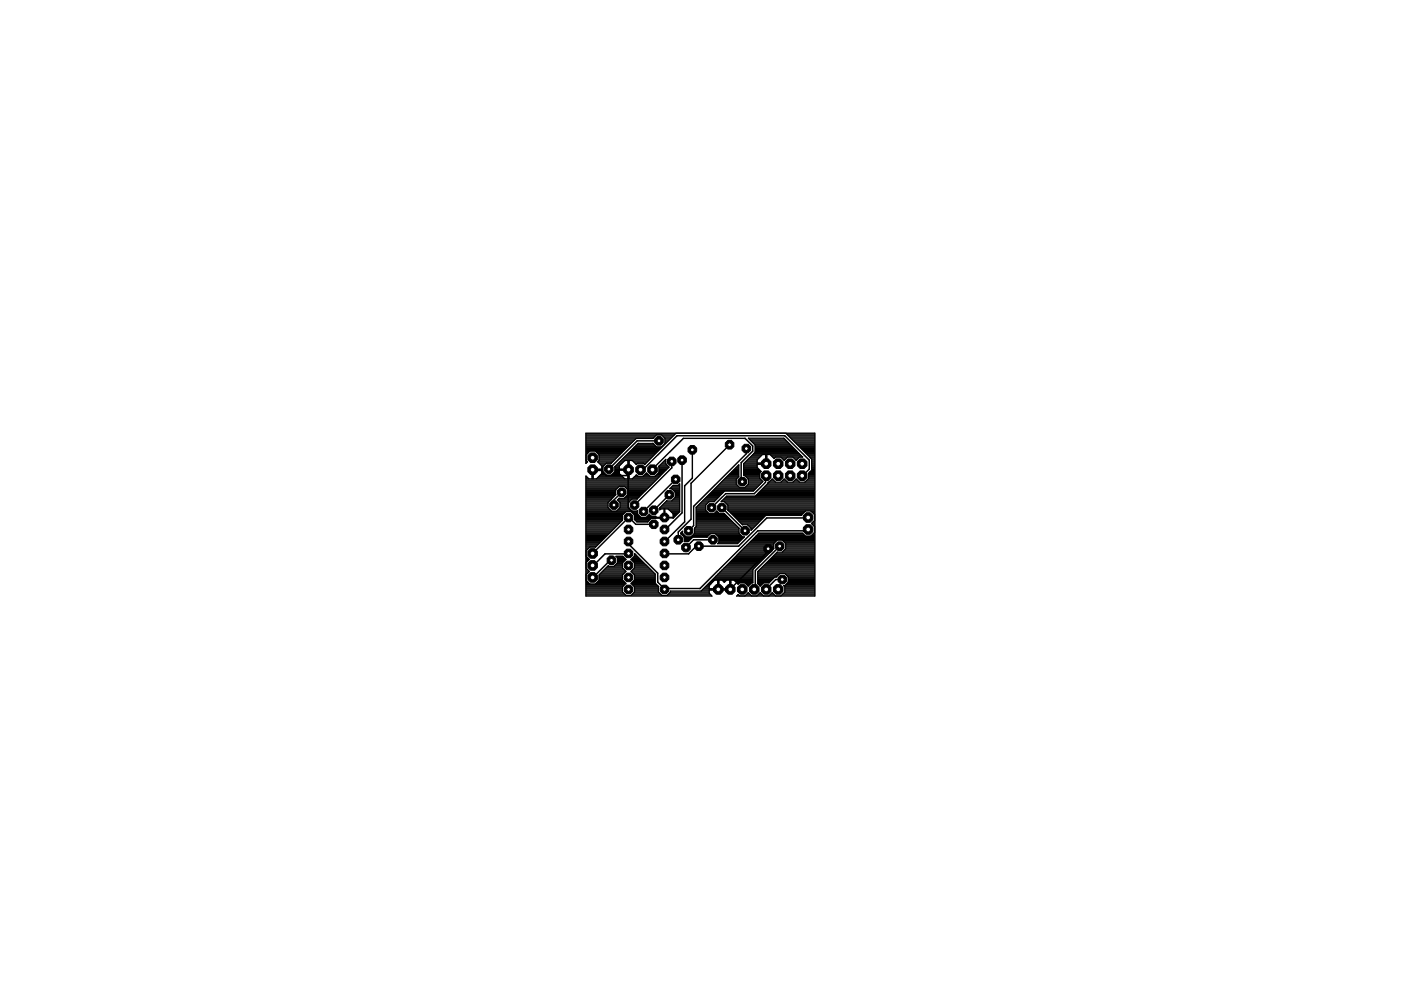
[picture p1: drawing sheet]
<svg xmlns="http://www.w3.org/2000/svg" width="297mm" height="210mm" viewBox="0 0 297 210" stroke-linecap="round" stroke-linejoin="round" font-family="sans-serif">
<g fill="none" stroke="#000" stroke-width=".32">
<path d="M125.6 99.6l.2 .1h1.7l1 1.1h4.7M133.3 99.6l-.1 8 2.2 2.2 5.5-.1M135.8 99.6l.6-.1 7.1-7.1h22.9l5.2 5.2v1.9l-1.5 1.4M138.3 99.6l6.6-6.7h13.1l1.6 1.7v1.1l-2.5 2.4v3.8l.3 .2M139.7 93.5h-4.6l-6 6M142.4 97.8v1.4l-7.9 7.9M144.6 97.6v11.1l-3.5 3.6h-.2M146.8 95.4v6l-1.6 1.6v7.6l-4.3 4.2M154.7 94.3l-8.2 8.2v7.6l-2.7 2.7v1.6M158.2 95.1v1.1l-11.1 11.2v4l-1.1 1.1M129.6 118.8h-.2l-3.8 3.6M131.8 104.4l-1.6 1.6v1.1"/>
<path d="M133.3 117.3l-5 .1-2.5 2.5h-.2M138.6 111.2h-3.8l-1.5-1.5-7.7 7.6M141.9 104.9l-3.3 3.3M143.3 101.6l-6.9 6.9M151.2 114.4h-4.1l-1.7 1.7M153.1 107.6l4.9 4.9M162.5 100.9l-.2 .2v1.2l-2.4 2.4h-6l-3 2.9M162.9 116.4v.5l-8.1 8.1M165.3 115.8l-5.2 5.2v3.8l-.2 .2M171.3 109.7l-8.7 .1-6 6h-9l-1.6 1.6-5.1-.1M171.3 112.3v.2h-10.6l-12.3 12.3h-7.3l-.2 .2-1.5-1.6v-1.9l-5.9-6v-.5l-.2-.2M165.9 122.9h-1.4l-2 2.1"/>
</g>
<g fill="none" stroke="#000" stroke-width=".25">
<path d="M124.2 98.2h.1M124.2 94h9.7M124.2 92.2h18.8M124.2 98h.3M124.2 97.7h.2M124.2 97.5h.1M124.2 97.3h.1M124.2 97.1h.1M124.2 96.9h.1M124.2 96.6h.1M124.2 96.4h.1M124.2 96.2h.3"/>
<path d="M124.2 96h.6M124.2 95.7h.8M124.2 95.5h8.1M124.2 95.3h8.3M124.2 95.1h8.6M124.2 94.8h8.8M124.2 94.6h9M124.2 94.4h9.2M124.2 94.2h9.4M124.2 93.7h9.9M124.2 93.5h10.1M124.2 93.3h10.3"/>
<path d="M124.2 93.1h10.5M124.2 92.9h14.3M124.2 92.6h14.5M124.2 92.4h14.8M124.2 92h19M124.3 97.6l.3 .3-.4 .4v-6.5h48.6v34.6h-16.6l.3-.4 .3 .3M124.3 96.5l.8-.8h1.1l.8 .8v1.1l-.3 .3 .9 .9v.7h-1.8v2M125.5 100h.3M125.5 99.7h.3M125.8 99.5h2M126.3 95.7h5.8M126.5 96h5.4"/>
<path d="M126.7 96.2h4.9M126.8 98h3.1M126.9 97.7h3.2M127 96.4h4.4M127 98.2h2.6M127 97.5h3.3M127 97.3h3.5M127 97.1h3.7M127 96.9h4M127 96.6h4.2M127.2 98.4h1.2M127.4 98.6h.7"/>
<path d="M127.6 100h.2M127.6 99.7h.2M127.6 99.3h.2M127.6 99.1h.2M127.6 98.8h.3M127.8 100l.8 .7h1l.8-.7M128.6 98.2l-.8 .7v1.1M129.6 98.2h.1M130.4 100h.9M130.4 98.9v.1M130.4 98.9v1.1M130.4 99.7h.9"/>
<path d="M130.4 99.5h2.7M130.4 99.3h.9M130.4 99.1h.9M130.5 98.8h.8M130.7 98.6h.8M130.9 98.4h.8M131.1 98.2h.8M131.3 98h.8M131.6 97.7h.8M131.8 97.5h5.9M132 97.3h5.9M132.2 97.1h5.9"/>
<path d="M132.4 96.9h5.9M132.7 96.6h5.8M132.9 96.4h5.9M133.1 96.2h5.9M133.1 98.2h.3M133.1 98.4h.3M133.1 100h.3M133.1 99.7h.3M133.1 99.3h.3M133.1 99.1h.3M133.1 98.8h.3M133.1 98.6h.3"/>
<path d="M133.1 98h.3M133.1 97.7h.3M133.3 96h5.9M133.6 95.7h5.8M133.8 95.5h5.9M134 95.3h5.9M134.2 97.7h3.2M134.2 95.1h5.9M134.4 98h2.8M134.4 94.8h5.9M134.6 98.2h2.4M134.7 94.6h4.4"/>
<path d="M134.8 98.4h.2M134.9 94.4h4M135.1 94.2h3.5M135.2 98.2l-.3 .3-.8-.9h-.7v1.9h-2.1v-.7l1.2-1.2h.6v3.9M136.6 98.4h.2M138.5 94h-3.2l-4.9 4.9M138.5 94h.1M138.5 94l.7 .7h1.1l.7-.7M139.2 92.2l-.7 .8h-3.6l-5.3 5.2M139.7 98.8h2M139.7 100h1.2M139.7 99.7h1.5"/>
<path d="M139.7 99.5h1.7M139.7 99.3h1.9M139.7 99.1h2.1M139.9 98.6h1.5M140.1 98.4h1.1M140.3 92.2l.7 .7v1.1M140.4 98.2h.8M140.4 94.6h.1M140.5 92.4h2.3M140.6 98h.6M140.6 94.4h.2M140.7 92.6h1.8"/>
<path d="M140.8 97.7h.4M140.8 94.2h.2M140.9 92.9h1.4M141 94h.2M141 93.7h.4M141 93.5h.6M141 93.3h.9M141 93.1h1.1M141 97.5h.2M143.3 91.9l-6.6 6.6-.3-.3M155.2 100h1.4M155.4 99.7h1.2"/>
<path d="M155.6 99.5h1M155.9 99.3h.7M156.1 99.1h.5M156.3 98.8h.3M156.5 98.6h.1M157.7 100h3.7M157.7 99.7h3.4M157.7 99.5h3.2M157.7 99.3h3M157.7 99.1h2.8M157.7 98.8h2.8M157.7 98.6h2.8"/>
<path d="M158 98h2.5M158.2 97.7h2.3M158.5 97.5h2M158.7 97.3h2M158.8 93.1h7.5M158.9 97.1h2.1M159.1 93.3h7.5M159.1 96.9h2.1M159.3 93.5h7.5M159.3 96.6h2.1M159.5 93.7h7.5M159.6 96.4h2"/>
<path d="M159.7 94h7.5M159.8 96.2h9.7M159.8 96.2l-2.1 2.1v2.5h.2l.8 .8v1.1l-.8 .7h-1.1l-.7-.7v-1.1l.5-.5M159.8 96.2l.3-.3v-1.5l-1.4-1.5h7.5l4 4h-.7l-.7 .7-.7-.7h-1.1l-.7 .7-.7-.7h-1.2l-.3 .3-.8-.8h-.7v1.8h-4.8M160 94.2h7.5M160 96h9.2M160.1 95.7h8.9M160.1 95.5h8.7M160.1 95.3h8.5M160.1 95.1h8.3M160.1 94.8h8M160.1 94.6h7.8"/>
<path d="M160.1 94.4h7.6M160.5 97.5l1.1-1.1h.7v2h-4.6M160.5 97.5v.7M160.5 98.4v.7l.9 .9M161.4 100l-.3 .3v1.1l.7 .7-2.1 2h-6.1l-2.2 2.3M162.3 98h.3M162.3 97.7h.3M162.3 97.5h.3M162.3 97.3h.3M162.3 97.1h.3M162.3 96.9h.3M162.3 96.6h.3"/>
<path d="M162.3 96.4h.3M163.3 96.4h6.4M163.5 96.6h6.4M163.7 96.9h6.4M164 97.1h.3M165.7 97.1h1.1M165.9 97.3h.7M166.2 97.5h.2M166.6 91.9l5.5 5.4v2.4l-.3 .3M166.7 92h6.1M166.9 92.2h5.9M167.2 92.4h5.6"/>
<path d="M167.4 92.6h5.4M167.6 92.9h5.2M167.8 93.1h5M168 93.3h4.8M168.3 97.1h1.1M168.3 93.5h4.5M168.5 97.3h.6M168.5 93.7h4.3M168.7 97.5h.2M168.7 94h4.1M168.9 94.2h3.9M169.2 94.4h3.6"/>
<path d="M169.4 94.6h3.4M169.6 94.8h3.2M169.8 95.1h3M170.1 95.3h2.7M170.3 95.5h2.5M170.5 95.7h2.3M170.7 96h2.1M170.9 96.2h1.9M171.2 96.4h1.6M171.4 96.6h1.4M171.6 96.9h1.2M171.8 100l-.4 .3v1.1l-.8 .8h-1.1l-.7-.7-.7 .7h-1.1l-.7-.7-.7 .7h-1.2l-.7-.7-.7 .7h-.2v.3l-2.7 2.7h-6l-1.2 1.2h19.9"/>
<path d="M171.8 97.1h1M172 99.7h.8M172 97.3h.8M172.1 98.2h.7M172.1 98.4h.7M172.1 99.5h.7M172.1 99.3h.7M172.1 99.1h.7M172.1 98.8h.7M172.1 98.6h.7M172.1 98h.7M172.1 97.7h.7"/>
<path d="M172.1 97.5h.7M172.8 100h-1M124.2 106.4h4.9M124.2 115.3h2.8M124.2 106.2h5.1M124.2 117.1h.1M124.2 101.5h15.2M124.2 108.4h11M124.2 116h2.1M124.2 113.1h5M124.2 109.3h7.8M124.2 103.1h13.6"/>
<path d="M124.2 120h.1M124.2 119.7h.1M124.2 119.5h.1M124.2 119.1h.3M124.2 118.9h.5M124.2 118.6h.8M124.2 118.4h.5M124.2 118.2h.3M124.2 117.7h.1M124.2 117.5h.1M124.2 117.3h.1M124.2 116.8h.1"/>
<path d="M124.2 116.6h.2M124.2 116.4h.5M124.2 116.2h.7M124.2 115.7h2.3M124.2 115.5h2.5M124.2 115.1h3M124.2 114.9h3.2M124.2 114.6h3.4M124.2 114.4h3.6M124.2 114.2h3.9M124.2 114h4.1M124.2 113.7h4.3"/>
<path d="M124.2 113.5h4.5M124.2 113.3h4.8M124.2 112.8h5.2M124.2 112.6h5.4M124.2 112.4h5.7M124.2 112.2h5.9M124.2 112h6.1M124.2 111.7h6.3M124.2 111.5h6.5M124.2 111.3h6.8M124.2 111.1h7M124.2 110.8h7.2"/>
<path d="M124.2 110.6h7.4M124.2 110.4h7.6M124.2 110.2h7.8M124.2 110h7.8M124.2 109.7h7.8M124.2 109.5h7.8M124.2 109.1h7.9M124.2 108.9h8.1M124.2 108.6h8.4M124.2 108.2h5.3M124.2 108h5.1M124.2 107.7h4.8"/>
<path d="M124.2 107.5h4.7M124.2 107.3h4.7M124.2 107.1h4.7M124.2 106.8h4.7M124.2 106.6h4.7M124.2 106h5.3M124.2 105.7h5.5M124.2 105.5h5.7M124.2 105.3h6M124.2 105.1h6.2M124.2 104.9h6.3M124.2 104.6h6.3"/>
<path d="M124.2 104.4h6.3M124.2 104.2h6.3M124.2 104h6.3M124.2 103.7h6.4M124.2 103.5h6.7M124.2 103.3h6.9M124.2 102.8h13.8M124.2 102.6h14.1M124.2 102.4h14.3M124.2 102.2h14.5M124.2 102h14.7M124.2 101.7h14.9"/>
<path d="M124.2 101.3h.4M124.2 101.1h.2M124.3 118l.7 .6M124.8 101.5l-.6-.6v25.5h26.8l-.6-.6v-.7M125 118.6l-.7 .7M125.1 116l-.8 .8M125.5 101.3h.3M125.5 101.1h.3M125.5 100.9h.3M125.5 100.6h.3M125.5 100.4h.3M125.5 100.2h.3"/>
<path d="M126.7 101.3h5.5M126.9 101.1h5.1M127.1 100.9h4.7M127.3 100.6h1.2M127.6 100.4h.6M127.6 100.4v-.7h-2.1v1.8M127.6 100.4l-1.2 1.1M127.6 100.2h.4M128.9 120h.1M129 119.9l-2 2v1.1l-.8 .8h-1.1l-.8-.8M129.7 105.8h.1M129.7 105.8l-.8 .8v1l.8 .8"/>
<path d="M129.7 100.6h1.9M130 100.4h1.3M130.2 100.2h1.1M130.3 120h1.7M130.5 119.7h1.5M130.5 104.9h.1M130.6 104.9l-.9 .9M130.7 119.5h1.3M130.8 118.2h1.5M130.9 108.2h2.9M130.9 119.3l-.7 .8h-1.1l-.1-.2M130.9 119.3h1.2"/>
<path d="M130.9 119.1h1.4M130.9 118.9h1.6M130.9 118.6h1.8M130.9 118.4h1.6M131 106h2.9M131.1 106.2h2.5M131.1 108h2.5M131.2 105.7h3.9M131.3 106.4h2.1M131.3 103.1l-.8 .7v1.1M131.3 107.7h2.1M131.5 107.5h1.8"/>
<path d="M131.5 107.3h1.8M131.5 107.1h1.8M131.5 106.8h1.8M131.5 106.6h1.8M132 110.3h.1M132 110.3l-5.8 5.7M132.4 103.1l.7 .7v1.1l-.7 .7h-1.1l-.4 .4 .6 .6v1l-.8 .8M132.5 101.5l-1.2-1.1v-.7h2.1v1.8M132.5 105.5h2.9M132.5 103.3h5.1M132.7 105.3h2.9M132.7 118.6l-.7 .8v1l.7 .8-.7 .7v1.1l.7 .7-.7 .7v1.1"/>
<path d="M132.7 118.6l-.6-.6h-1.5l.3 .3v1M132.8 103.5h4.6M132.9 105.1h2.9M133 103.7h4.2M133.1 104.9h2.9M133.1 104.6h3.2M133.1 104.4h3.4M133.1 104.2h3.6M133.1 104h3.8M133.1 101.3h.3M133.1 101.1h.3M133.1 100.9h.3"/>
<path d="M133.1 100.6h.3M133.1 100.4h.3M133.1 100.2h.3M133.8 118.6l.7-.7v-.6l4.4 4.4M133.8 118.6l.7 .8v1l-.7 .8 .7 .7v1.1l-.7 .7 .7 .7v1.1M133.8 118.6h2M134 108.6h1.2M134 118.9h2M134 118.4h1.6M134.2 108.9h1M134.2 119.1h2M134.2 118.2h1.2"/>
<path d="M134.3 101.3h5.3M134.4 109.1h.9M134.5 118h.6M134.5 119.3h2M134.5 101.1h5.3M134.5 109.3h1M134.5 120h2.6M134.5 119.7h2.4M134.5 119.5h2.2M134.5 117.7h.4M134.5 117.5h.2M134.5 110h3.5"/>
<path d="M134.5 109.7h6.3M134.5 109.5h1.2M134.6 110.2h3.2M134.7 100.9h.4M134.8 110.4h2.8M135 110.6h2.4M136.5 100.9h1.1M136.7 100.6h.7M136.9 100.4h.3M137.2 109.5h1.8M137.4 109.3h.5M137.6 109.1h.1"/>
<path d="M139 100.9h1M139.3 100.6h1M139.5 100.4h1M139.7 100.2h1M139.7 100.2l-.8 .8h-1.1l-.7-.7-.7 .7h-1.2l-.3-.3-.8 .8M139.7 100.2l-.1-1.3 1.6-1.5v1l.7 .6-6.8 6.8h-1.1l-.7 .8v1l.7 .8M139.9 107.7v.4l.2-.2h.7v1.9l-2.7 .1-.7 .8h-2.4l-.5-.5v-1l-.7-.7h-1.1l-.7 .7v1.1M139.9 107.7h.1M139.9 108h.2M139.9 107.7h4.2M140 107.5h4.1M140.3 107.3h3.8"/>
<path d="M140.5 107.1h3.6M140.7 106.8h3.4M140.8 108.4h.1M140.8 109.3h.1M140.8 109.5h.1M140.8 109.1h.1M140.8 108.9h.1M140.8 108.6h.1M140.8 108.2h.1M140.8 108h.1M140.9 106.6h3.2M140.9 109.7h2"/>
<path d="M141.1 106.4h3M141.4 106.2l-1.5 1.5M141.4 106.2h.1M141.4 106.2h2.7M141.7 108h2.4M141.9 108.2h2.2M142.1 103.5h2M142.2 108.4h1.9M142.3 103.3h1.8M142.4 108.6h1.6M142.5 103.7h1.6M142.6 103.1h1.5"/>
<path d="M142.6 108.9h1.2M142.6 106h1.5M142.7 102.9l-.7 .7h.4l.8 .8M142.7 102.9h.1M142.7 109.3h.6M142.7 109.5h.4M142.7 109.1h.8M142.7 104h1.4M142.9 105.7h1.2M143 104.2h1.1M143.1 105.5h1M143.2 104.4v1l-.8 .8"/>
<path d="M143.2 105.3h.9M143.2 105.1h.9M143.2 104.9h.9M143.2 104.6h.9M143.2 104.4h.9M143.8 102.8h.3M144.1 102.6h.1M144.1 102.6v5.9l-1.4 1.4-1.8-.1v-1.9h.7l1.1 1.1v.7h-3.7v-.2h-.9l-.4-.5-.7 .7h-1.1l-.7-.7v-.7l-.1 .1M144.1 102.6l-.3 .3h-1.1M144.3 113.2h.1M144.3 113.1h.4M144.3 113.2l.8 .7v.9h.9"/>
<path d="M144.5 113.3h.4M144.5 112.8h.2M144.7 113.5h.5M144.7 113.1l.8 .7h1l.8-.7M144.7 113.1v-.5l-.4 .6M144.9 113.7h.5M145.1 114.6h1.1M145.1 114.4h1.3M145.1 114.2h1.5M145.1 114h1.7M146 114.8h.1M146.6 113.7h3.5"/>
<path d="M146.8 113.5h3.5M147 113.3h3.5M147.2 113.1h9.5M147.3 112.8h9.4M147.3 112.6h9.4M147.3 112.4h9.4M147.3 112.2h9.4M147.3 112h9.4M147.5 111.7h8.9M147.6 107.6v4.1l-.3 .3v1.1M147.6 108.4h2.3M147.6 109.3h6.4"/>
<path d="M147.6 111.5h8.6M147.6 111.3h8.4M147.6 111.1h8.2M147.6 110.8h7.9M147.6 110.6h7.7M147.6 110.4h7.5M147.6 110.2h7.3M147.6 110h7M147.6 109.7h6.8M147.6 109.5h6.6M147.6 109.1h6.2M147.6 108.9h2.7"/>
<path d="M147.6 108.6h2.5M147.6 108.2h2M147.6 108h2M147.6 107.7h2M147.6 107.5h2M147.9 107.3h1.7M148.1 107.1h1.5M148.3 106.8h1.6M148.5 106.6h1.6M149 106.2h2.6M149.2 106h2.6M149.4 105.7h2.6"/>
<path d="M149.6 105.5h2.7M149.9 105.3h2.6M149.9 113.9h.1M149.9 113.9h-3l-.9 .9M150.1 105.1h2.6M150.3 104.9h2.6M150.3 106.4l-.7 .7v1.1l.7 .7h1.1l.6-.5 .5 .5h1.1M150.5 104.6h2.6M150.7 104.4h2.7M151 104.2h2.6M151.2 104h8.7M151.4 106.4h.1"/>
<path d="M151.4 106.4h-2.6M151.4 103.7h8.7M151.5 108.9h1M151.6 103.5h8.7M151.7 108.6h.6M151.8 113.3h5.1M151.9 103.3h4.9M151.9 108.4h.1M152 113.5h5.1M152.1 103.1h4.4M152.3 113.7h5.1M152.3 115.1h4.3"/>
<path d="M152.3 102.8h4M152.4 114.9h4.4M152.4 114.6h4.6M152.4 114.4h4.9M152.4 114.2h5.1M152.4 114h5.3M152.5 102.6h3.6M152.8 102.4h3.3M153 102.2h3.1M153.1 106.2h19.7M153.2 102h2.9M153.3 106h19.5"/>
<path d="M153.4 101.7h2.7M153.5 105.7h19.3M153.6 108.9h.1M153.6 108.9l3.1 3.1M153.6 106.4l.7 .7v1.1M153.6 101.5h2.6M153.7 105.5h19.1M153.9 106.6h18.9M153.9 101.3h2.5M153.9 105.3h18.9M154 120h6.4M154.1 106.8h18.7"/>
<path d="M154.1 101.1h2.5M154.2 119.7h6.4M154.3 107.1h18.5M154.3 100.9h2.3M154.3 108.2h.1M154.3 108.2l3.1 3.1M154.3 108h18.5M154.3 107.7h18.5M154.3 107.5h18.5M154.3 107.3h18.5M154.3 108.2h18.5M154.4 119.5h6.5"/>
<path d="M154.5 100.6h2.1M154.6 108.4h16.1M154.7 119.3h6.4M154.7 100.4h1.9M154.8 108.6h15.7M154.9 119.1h6.4M155 100.2h1.6M155 108.9h15.3M155.1 118.9h6.4M155.2 109.1h14.9M155.3 118.6h6.5M155.6 118.4h6.4"/>
<path d="M155.7 109.5h6.5M155.8 118.2h6.4M155.9 109.7h6M156 118h6.4M156.1 110h5.6M156.2 117.7h6.4M156.3 110.2h5.2M156.4 117.5h6.5M156.6 110.4h4.7M156.6 101.1v-2.5l-9 9M156.7 117.3h6.4M156.7 113.1l.7 .7h.5l-1.5 1.5h-4.3l.3-.3v-1.1l-.7-.7h-1.1l-.7 .7"/>
<path d="M156.7 112v1.1M156.7 112h.1M156.8 110.6h4.2M156.9 117.1h6.4M157 110.8h3.8M157.1 116.8h6.4M157.2 111.1h3.4M157.3 116.6h6.4M157.4 111.3h.1M157.5 116.4h6.5M157.7 100.6h3.4M157.7 100.4h3.4"/>
<path d="M157.7 100.2h3.5M157.8 116.2h6.2M157.9 100.9h3.2M158 116h6M158 103.3h2.5M158.1 101.1h3M158.2 103.1h2.6M158.2 115.7h5.8M158.4 101.3h2.7M158.4 115.5h5.6M158.5 102.8h2.5M158.5 111.3h1.9"/>
<path d="M158.6 101.5h2.6M158.7 115.3h5.3M158.7 102.6h2.5M158.7 102.4h2.7M158.7 102.2h3M158.7 102h2.9M158.7 101.7h2.7M158.7 111.5h1.4M158.9 115.1h5.3M159 111.7h.9M159.1 114.9h5.4M159.2 112h.5"/>
<path d="M159.2 112.4h.1M159.2 112.2h.3M159.3 114.6h5.4M159.6 114.4h13.2M159.8 114.2h13M160 114h12.8M160.2 113.7h12.6M160.2 105.1h12.6M160.4 113.5h10.2M160.5 104.9h12.3M160.7 113.3h9.7M160.7 104.6h12.1"/>
<path d="M160.9 104.4h11.9M161.1 104.2h11.7M161.4 104h11.4M161.6 103.7h11.2M161.8 103.5h11M161.9 120h10.9M162 103.3h10.8M162.1 119.7h10.7M162.2 103.1h10.6M162.3 119.5h10.5M162.4 109.3l-3.2 3.1v-.4l-.7-.7h-1.1M162.5 102.8h10.3"/>
<path d="M162.6 119.3h10.2M162.7 102.6h10.1M162.8 119.1h10M162.8 102.4h10M163 118.9h9.8M163.1 102.2h1.3M163.2 118.6h9.6M163.3 102h.8M163.4 118.4h9.4M163.5 101.7h.4M163.7 118.2h9.1M163.9 118h8.9"/>
<path d="M164 116.3l-4.4 4.5v2.8h-.3l-.7 .7-.7-.7h-1.1l-.3 .3-.9-.9h-.6v1.8h-5.9M164 116.3l.1 .1M164 115.3l.8-.8h1l.8 .8M164 115.3v1M164.1 117.7h8.7M164.3 117.5h8.5M164.5 117.3h8.3M164.8 117.1l-4.1 4.1v2.5M164.8 117.1h.1M164.8 117.1h8M165.6 102.2h1.3M165.8 102h.9"/>
<path d="M165.9 114.6h6.9M166.1 116.8h6.7M166.1 101.7h.4M166.2 114.9h6.6M166.3 116.6h6.5M166.4 115.1h6.4M166.5 116.4h6.3M166.6 115.3h6.2M166.6 115.3v1l-.8 .8M166.6 116h6.2M166.6 116.2h6.2M166.6 115.7h6.2"/>
<path d="M166.6 115.5h6.2M168.2 102.2h1.3M168.4 102h.8M168.6 101.7h.4M170.2 113.1h-9.3l-12.2 12.2M170.7 102.2h2.1M170.9 102h1.9M171.1 101.7h1.7M171.4 101.5h1.4M171.4 101.3h1.4M171.4 101.1h1.4M171.4 100.9h1.4"/>
<path d="M171.4 100.6h1.4M171.4 100.4h1.4M171.6 100.2h1.2M172 108.4h.8M172.1 113.5h.7M172.1 111.1h.7M172.2 110.8h.6M172.2 108.6h.6M172.3 113.3h.5M172.3 111.3h.5M172.4 110.6h.4M172.4 108.9h.4"/>
<path d="M172.5 113.1h.3M172.6 111.5h.2M172.6 110.4h.2M172.6 109.1h.2M172.7 112.8l-.8 .9h-1.1l-.6-.6M172.7 110.3l-.7 .7 .7 .7M172.7 109.2l-.8-.8h-1.1l-.8 .9h-14.6M172.7 109.3h.1M172.7 112.8h.1M172.7 112.6h.1M172.7 112.4h.1M172.7 112.2h.1"/>
<path d="M172.7 112h.1M172.7 111.7h.1M172.7 110.2h.1M172.7 110h.1M172.7 109.7h.1M172.7 109.5h.1M124.2 124.8h7.8M124.2 125.1h7.8M124.2 122.4h.1M124.2 125.3h7.8M124.2 126.2h8.5M124.2 126h8.2"/>
<path d="M124.2 125.7h8M124.2 125.5h7.8M124.2 124.6h7.8M124.2 124.4h7.8M124.2 124.2h8M124.2 124h8.3M124.2 123.7h.8M124.2 123.5h.6M124.2 123.3h.3M124.2 123.1h.1M124.2 122.9h.1M124.2 122.6h.1"/>
<path d="M124.2 122.2h.1M124.2 122h.1M124.2 121.7h.2M124.2 121.5h.4M124.2 121.3h.6M124.2 121.1h.7M124.2 120.8h.5M124.2 120.6h.2M124.2 120.4h.1M124.2 120.2h.1M124.3 120.5l.7 .7-.7 .7M126.3 123.7h6.4"/>
<path d="M126.5 123.5h6M126.7 123.3h5.6M127 123.1h5.1M127 122.4h5M127 122.9h5M127 122.6h5M127 122.2h5M127 122h5M127.2 121.7h4.9M127.4 121.5h5M127.6 121.3h5M127.8 121.1h4.8"/>
<path d="M128.1 120.8h4.3M128.3 120.6h3.9M128.5 120.4h3.5M128.7 120.2h3.3M132 125.5l.7 .8h1.1l.7-.8M133.8 123.7h5.2M133.9 126.2h6.4M133.9 121.1h4.4M133.9 121.3h4.6M134 123.5h4.9M134 124h5.2M134.1 126h6"/>
<path d="M134.1 120.8h3.9M134.2 121.5h4.5M134.2 123.3h4.7M134.3 124.2h5.2M134.3 125.7h5.5M134.3 120.6h3.5M134.4 121.7h4.5M134.4 123.1h4.5M134.5 124.4h5.1M134.5 124.8h5.1M134.5 125.1h5.1M134.5 122.4h4.4"/>
<path d="M134.5 125.3h5.1M134.5 125.5h5.1M134.5 124.6h5.1M134.5 122.9h4.4M134.5 122.6h4.4M134.5 122.2h4.4M134.5 122h4.4M134.5 120.4h3.1M134.5 120.2h2.9M138.9 121.7v1.9l.8 .8-.1 1.1M139.6 125.5l.8 .8h1l.8-.8M141.5 126.2h9.3"/>
<path d="M141.7 126h8.8M141.9 125.7h8.5M142.2 125.5h8.2M149.3 124.6h1.1M149.5 124.4h.9M149.8 124.2h.6M150 124h.6M150.2 123.7h.6M150.4 124.8v-.6l1.1-1.2h.7v2.1h-3.3M150.4 125.3h-8.2v.2M150.4 123.5h.6M150.7 123.3h.5"/>
<path d="M150.9 123.1h.6M151.1 122.9h8.5M151.3 122.6h8.3M151.6 122.4h8M151.8 122.2h7.8M152 122h7.6M152.2 124.6h.2M152.2 124.4h.2M152.2 124.2h.2M152.2 124h.2M152.2 123.7h.2M152.2 123.5h.2"/>
<path d="M152.2 123.3h.2M152.2 123.1h.2M152.2 121.7h7.4M152.4 123h.7l.5 .5 .4-.5h.7v2.1h-2.3zM152.4 121.5h7.2M152.7 121.3h6.9M152.9 121.1h6.7M153.1 120.8h6.5M153.1 123.1h.9M153.3 120.6h6.4M153.4 123.3h.4M153.5 120.4h6.5"/>
<path d="M153.8 120.2h6.4M154.7 124.6h.3M154.7 124.4h.3M154.7 124.2h.3M154.7 124h.3M154.7 123.7h.3M154.7 123.5h.3M154.7 123.3h.3M154.7 123.1h.3M155.7 123.1h3.9M155.9 123.3h3.7M156.1 123.5h3.5"/>
<path d="M156.4 123.7h.3M156.4 126.2h.2M157.9 126.3l.7-.7 .7 .7M158.1 123.7h1.1M158.1 126.2h1.1M158.3 124h.7M158.3 126h.6M158.5 124.2h.2M158.6 125.7h.1M160.5 126.3l.7-.7 .7 .7M160.7 122.4h3.9l.7-.8h1.1l.7 .7v1.1l-.7 .8h-.3l.3 .2M160.7 123.7h1"/>
<path d="M160.7 123.5h2.4M160.7 123.3h2.6M160.7 123.1h2.9M160.7 122.9h3.1M160.7 122.6h3.3M160.7 122.2h4.1M160.7 122h4.3M160.7 121.7h4.5M160.7 121.5h12.1M160.7 121.3h12.1M160.7 126.2h1M160.8 121.1h12"/>
<path d="M160.9 124h.6M160.9 126h.6M161 120.8h11.8M161.1 124.2h.2M161.1 125.7h.2M161.2 120.6h11.6M161.4 120.4h11.4M161.7 120.2h11.1M163 126.3l.7-.7 .7 .7M163.2 126.2h1.1M163.4 126h.6M163.7 125.7h.1"/>
<path d="M164.3 122.4l-1.3 1.2h-1.1l-.7 .7-.5-.6M165.8 126.2h7M166 126h6.8M166.2 124.2h6.6M166.2 125.7h6.6M166.4 124.8h6.4M166.4 125.1h6.4M166.4 125.5l-.8 .8M166.4 124.4v1.1M166.4 125.3h6.4M166.4 125.5h6.4M166.4 124.6h6.4"/>
<path d="M166.4 124.4h6.4M166.5 121.7h6.3M166.6 124h6.2M166.7 122h6.1M166.8 123.7h6M167 122.2h5.8M167 123.5h5.8M167.1 122.4h5.7M167.1 123.3h5.7M167.1 123.1h5.7M167.1 122.9h5.7M167.1 122.6h5.7"/>
</g>
<circle cx="171.3" cy="112.3" r="1.1" fill="#000" stroke="#000" stroke-width=".21"/>
<circle cx="171.3" cy="112.3" r=".51" fill="#fff" stroke="#000" stroke-width=".21"/>
<circle cx="171.3" cy="109.7" r="1.1" fill="#000" stroke="#000" stroke-width=".21"/>
<circle cx="171.3" cy="109.7" r=".51" fill="#fff" stroke="#000" stroke-width=".21"/>
<circle cx="125.6" cy="97" r="1.1" fill="#000" stroke="#000" stroke-width=".21"/>
<circle cx="125.6" cy="97" r=".51" fill="#fff" stroke="#000" stroke-width=".21"/>
<circle cx="125.6" cy="99.6" r="1.1" fill="#000" stroke="#000" stroke-width=".21"/>
<circle cx="125.6" cy="99.6" r=".51" fill="#fff" stroke="#000" stroke-width=".21"/>
<circle cx="140.9" cy="125" r=".99" fill="#000" stroke="#000" stroke-width=".21"/>
<circle cx="140.9" cy="125" r=".4" fill="#fff" stroke="#000" stroke-width=".21"/>
<circle cx="140.9" cy="122.4" r=".99" fill="#000" stroke="#000" stroke-width=".21"/>
<circle cx="140.9" cy="122.4" r=".4" fill="#fff" stroke="#000" stroke-width=".21"/>
<circle cx="140.9" cy="109.7" r=".99" fill="#000" stroke="#000" stroke-width=".21"/>
<circle cx="140.9" cy="109.7" r=".4" fill="#fff" stroke="#000" stroke-width=".21"/>
<circle cx="133.3" cy="109.7" r=".99" fill="#000" stroke="#000" stroke-width=".21"/>
<circle cx="133.3" cy="109.7" r=".4" fill="#fff" stroke="#000" stroke-width=".21"/>
<circle cx="140.9" cy="119.9" r=".99" fill="#000" stroke="#000" stroke-width=".21"/>
<circle cx="140.9" cy="119.9" r=".4" fill="#fff" stroke="#000" stroke-width=".21"/>
<circle cx="140.9" cy="117.3" r=".99" fill="#000" stroke="#000" stroke-width=".21"/>
<circle cx="140.9" cy="117.3" r=".4" fill="#fff" stroke="#000" stroke-width=".21"/>
<circle cx="140.9" cy="112.3" r=".99" fill="#000" stroke="#000" stroke-width=".21"/>
<circle cx="140.9" cy="112.3" r=".4" fill="#fff" stroke="#000" stroke-width=".21"/>
<circle cx="140.9" cy="114.8" r=".99" fill="#000" stroke="#000" stroke-width=".21"/>
<circle cx="140.9" cy="114.8" r=".4" fill="#fff" stroke="#000" stroke-width=".21"/>
<circle cx="133.3" cy="112.3" r=".99" fill="#000" stroke="#000" stroke-width=".21"/>
<circle cx="133.3" cy="112.3" r=".4" fill="#fff" stroke="#000" stroke-width=".21"/>
<circle cx="133.3" cy="114.8" r=".99" fill="#000" stroke="#000" stroke-width=".21"/>
<circle cx="133.3" cy="114.8" r=".4" fill="#fff" stroke="#000" stroke-width=".21"/>
<circle cx="133.3" cy="117.3" r=".99" fill="#000" stroke="#000" stroke-width=".21"/>
<circle cx="133.3" cy="117.3" r=".4" fill="#fff" stroke="#000" stroke-width=".21"/>
<circle cx="133.3" cy="119.9" r=".99" fill="#000" stroke="#000" stroke-width=".21"/>
<circle cx="133.3" cy="119.9" r=".4" fill="#fff" stroke="#000" stroke-width=".21"/>
<circle cx="133.3" cy="122.4" r=".99" fill="#000" stroke="#000" stroke-width=".21"/>
<circle cx="133.3" cy="122.4" r=".4" fill="#fff" stroke="#000" stroke-width=".21"/>
<circle cx="133.3" cy="125" r=".99" fill="#000" stroke="#000" stroke-width=".21"/>
<circle cx="133.3" cy="125" r=".4" fill="#fff" stroke="#000" stroke-width=".21"/>
<circle cx="125.6" cy="117.3" r="1.1" fill="#000" stroke="#000" stroke-width=".21"/>
<circle cx="125.6" cy="117.3" r=".51" fill="#fff" stroke="#000" stroke-width=".21"/>
<circle cx="125.6" cy="119.9" r="1.1" fill="#000" stroke="#000" stroke-width=".21"/>
<circle cx="125.6" cy="119.9" r=".51" fill="#fff" stroke="#000" stroke-width=".21"/>
<circle cx="125.6" cy="122.4" r="1.1" fill="#000" stroke="#000" stroke-width=".21"/>
<circle cx="125.6" cy="122.4" r=".51" fill="#fff" stroke="#000" stroke-width=".21"/>
<circle cx="133.3" cy="99.6" r="1.1" fill="#000" stroke="#000" stroke-width=".21"/>
<circle cx="133.3" cy="99.6" r=".51" fill="#fff" stroke="#000" stroke-width=".21"/>
<circle cx="135.8" cy="99.6" r="1.1" fill="#000" stroke="#000" stroke-width=".21"/>
<circle cx="135.8" cy="99.6" r=".51" fill="#fff" stroke="#000" stroke-width=".21"/>
<circle cx="138.3" cy="99.6" r="1.1" fill="#000" stroke="#000" stroke-width=".21"/>
<circle cx="138.3" cy="99.6" r=".51" fill="#fff" stroke="#000" stroke-width=".21"/>
<circle cx="165" cy="125" r="1.1" fill="#000" stroke="#000" stroke-width=".21"/>
<circle cx="165" cy="125" r=".51" fill="#fff" stroke="#000" stroke-width=".21"/>
<circle cx="162.5" cy="125" r="1.1" fill="#000" stroke="#000" stroke-width=".21"/>
<circle cx="162.5" cy="125" r=".51" fill="#fff" stroke="#000" stroke-width=".21"/>
<circle cx="159.9" cy="125" r="1.1" fill="#000" stroke="#000" stroke-width=".21"/>
<circle cx="159.9" cy="125" r=".51" fill="#fff" stroke="#000" stroke-width=".21"/>
<circle cx="157.4" cy="125" r="1.1" fill="#000" stroke="#000" stroke-width=".21"/>
<circle cx="157.4" cy="125" r=".51" fill="#fff" stroke="#000" stroke-width=".21"/>
<circle cx="154.8" cy="125" r="1.1" fill="#000" stroke="#000" stroke-width=".21"/>
<circle cx="154.8" cy="125" r=".51" fill="#fff" stroke="#000" stroke-width=".21"/>
<circle cx="152.3" cy="125" r="1.1" fill="#000" stroke="#000" stroke-width=".21"/>
<circle cx="152.3" cy="125" r=".51" fill="#fff" stroke="#000" stroke-width=".21"/>
<circle cx="162.5" cy="100.9" r="1.1" fill="#000" stroke="#000" stroke-width=".21"/>
<circle cx="162.5" cy="100.9" r=".51" fill="#fff" stroke="#000" stroke-width=".21"/>
<circle cx="162.5" cy="98.3" r="1.1" fill="#000" stroke="#000" stroke-width=".21"/>
<circle cx="162.5" cy="98.3" r=".51" fill="#fff" stroke="#000" stroke-width=".21"/>
<circle cx="165" cy="100.9" r="1.1" fill="#000" stroke="#000" stroke-width=".21"/>
<circle cx="165" cy="100.9" r=".51" fill="#fff" stroke="#000" stroke-width=".21"/>
<circle cx="165" cy="98.3" r="1.1" fill="#000" stroke="#000" stroke-width=".21"/>
<circle cx="165" cy="98.3" r=".51" fill="#fff" stroke="#000" stroke-width=".21"/>
<circle cx="167.5" cy="100.9" r="1.1" fill="#000" stroke="#000" stroke-width=".21"/>
<circle cx="167.5" cy="100.9" r=".51" fill="#fff" stroke="#000" stroke-width=".21"/>
<circle cx="167.5" cy="98.3" r="1.1" fill="#000" stroke="#000" stroke-width=".21"/>
<circle cx="167.5" cy="98.3" r=".51" fill="#fff" stroke="#000" stroke-width=".21"/>
<circle cx="170.1" cy="100.9" r="1.1" fill="#000" stroke="#000" stroke-width=".21"/>
<circle cx="170.1" cy="100.9" r=".51" fill="#fff" stroke="#000" stroke-width=".21"/>
<circle cx="170.1" cy="98.3" r="1.1" fill="#000" stroke="#000" stroke-width=".21"/>
<circle cx="170.1" cy="98.3" r=".51" fill="#fff" stroke="#000" stroke-width=".21"/>
<circle cx="162.9" cy="116.4" r=".99" fill="#000" stroke="#000" stroke-width=".21"/>
<circle cx="162.9" cy="116.4" r=".4" fill="#fff" stroke="#000" stroke-width=".21"/>
<circle cx="148.2" cy="115.8" r=".99" fill="#000" stroke="#000" stroke-width=".21"/>
<circle cx="148.2" cy="115.8" r=".4" fill="#fff" stroke="#000" stroke-width=".21"/>
<circle cx="151.2" cy="114.4" r=".99" fill="#000" stroke="#000" stroke-width=".21"/>
<circle cx="151.2" cy="114.4" r=".4" fill="#fff" stroke="#000" stroke-width=".21"/>
<circle cx="145.4" cy="116.1" r=".99" fill="#000" stroke="#000" stroke-width=".21"/>
<circle cx="145.4" cy="116.1" r=".4" fill="#fff" stroke="#000" stroke-width=".21"/>
<circle cx="158.2" cy="95.1" r=".99" fill="#000" stroke="#000" stroke-width=".21"/>
<circle cx="158.2" cy="95.1" r=".4" fill="#fff" stroke="#000" stroke-width=".21"/>
<circle cx="146" cy="112.5" r=".99" fill="#000" stroke="#000" stroke-width=".21"/>
<circle cx="146" cy="112.5" r=".4" fill="#fff" stroke="#000" stroke-width=".21"/>
<circle cx="138.6" cy="111.2" r=".99" fill="#000" stroke="#000" stroke-width=".21"/>
<circle cx="138.6" cy="111.2" r=".4" fill="#fff" stroke="#000" stroke-width=".21"/>
<circle cx="139.7" cy="93.5" r=".99" fill="#000" stroke="#000" stroke-width=".21"/>
<circle cx="139.7" cy="93.5" r=".4" fill="#fff" stroke="#000" stroke-width=".21"/>
<circle cx="129.1" cy="99.5" r=".99" fill="#000" stroke="#000" stroke-width=".21"/>
<circle cx="129.1" cy="99.5" r=".4" fill="#fff" stroke="#000" stroke-width=".21"/>
<circle cx="129.6" cy="118.8" r=".99" fill="#000" stroke="#000" stroke-width=".21"/>
<circle cx="129.6" cy="118.8" r=".4" fill="#fff" stroke="#000" stroke-width=".21"/>
<circle cx="130.2" cy="107.1" r=".99" fill="#000" stroke="#000" stroke-width=".21"/>
<circle cx="130.2" cy="107.1" r=".4" fill="#fff" stroke="#000" stroke-width=".21"/>
<circle cx="131.8" cy="104.4" r=".99" fill="#000" stroke="#000" stroke-width=".21"/>
<circle cx="131.8" cy="104.4" r=".4" fill="#fff" stroke="#000" stroke-width=".21"/>
<circle cx="141.9" cy="104.9" r=".99" fill="#000" stroke="#000" stroke-width=".21"/>
<circle cx="141.9" cy="104.9" r=".4" fill="#fff" stroke="#000" stroke-width=".21"/>
<circle cx="138.6" cy="108.2" r=".99" fill="#000" stroke="#000" stroke-width=".21"/>
<circle cx="138.6" cy="108.2" r=".4" fill="#fff" stroke="#000" stroke-width=".21"/>
<circle cx="142.4" cy="97.8" r=".99" fill="#000" stroke="#000" stroke-width=".21"/>
<circle cx="142.4" cy="97.8" r=".4" fill="#fff" stroke="#000" stroke-width=".21"/>
<circle cx="134.5" cy="107.1" r=".99" fill="#000" stroke="#000" stroke-width=".21"/>
<circle cx="134.5" cy="107.1" r=".4" fill="#fff" stroke="#000" stroke-width=".21"/>
<circle cx="143.3" cy="101.6" r=".99" fill="#000" stroke="#000" stroke-width=".21"/>
<circle cx="143.3" cy="101.6" r=".4" fill="#fff" stroke="#000" stroke-width=".21"/>
<circle cx="136.4" cy="108.5" r=".99" fill="#000" stroke="#000" stroke-width=".21"/>
<circle cx="136.4" cy="108.5" r=".4" fill="#fff" stroke="#000" stroke-width=".21"/>
<circle cx="146.8" cy="95.4" r=".99" fill="#000" stroke="#000" stroke-width=".21"/>
<circle cx="146.8" cy="95.4" r=".4" fill="#fff" stroke="#000" stroke-width=".21"/>
<circle cx="144.6" cy="97.6" r=".99" fill="#000" stroke="#000" stroke-width=".21"/>
<circle cx="144.6" cy="97.6" r=".4" fill="#fff" stroke="#000" stroke-width=".21"/>
<circle cx="150.9" cy="107.6" r=".99" fill="#000" stroke="#000" stroke-width=".21"/>
<circle cx="150.9" cy="107.6" r=".4" fill="#fff" stroke="#000" stroke-width=".21"/>
<circle cx="165.3" cy="115.8" r=".99" fill="#000" stroke="#000" stroke-width=".21"/>
<circle cx="165.3" cy="115.8" r=".4" fill="#fff" stroke="#000" stroke-width=".21"/>
<circle cx="157.4" cy="102.1" r=".99" fill="#000" stroke="#000" stroke-width=".21"/>
<circle cx="157.4" cy="102.1" r=".4" fill="#fff" stroke="#000" stroke-width=".21"/>
<circle cx="165.9" cy="122.9" r=".99" fill="#000" stroke="#000" stroke-width=".21"/>
<circle cx="165.9" cy="122.9" r=".4" fill="#fff" stroke="#000" stroke-width=".21"/>
<circle cx="153.1" cy="107.6" r=".99" fill="#000" stroke="#000" stroke-width=".21"/>
<circle cx="153.1" cy="107.6" r=".4" fill="#fff" stroke="#000" stroke-width=".21"/>
<circle cx="158" cy="112.5" r=".99" fill="#000" stroke="#000" stroke-width=".21"/>
<circle cx="158" cy="112.5" r=".4" fill="#fff" stroke="#000" stroke-width=".21"/>
<circle cx="143.8" cy="114.4" r=".99" fill="#000" stroke="#000" stroke-width=".21"/>
<circle cx="143.8" cy="114.4" r=".4" fill="#fff" stroke="#000" stroke-width=".21"/>
<circle cx="154.7" cy="94.3" r=".99" fill="#000" stroke="#000" stroke-width=".21"/>
<circle cx="154.7" cy="94.3" r=".4" fill="#fff" stroke="#000" stroke-width=".21"/>
</svg>
